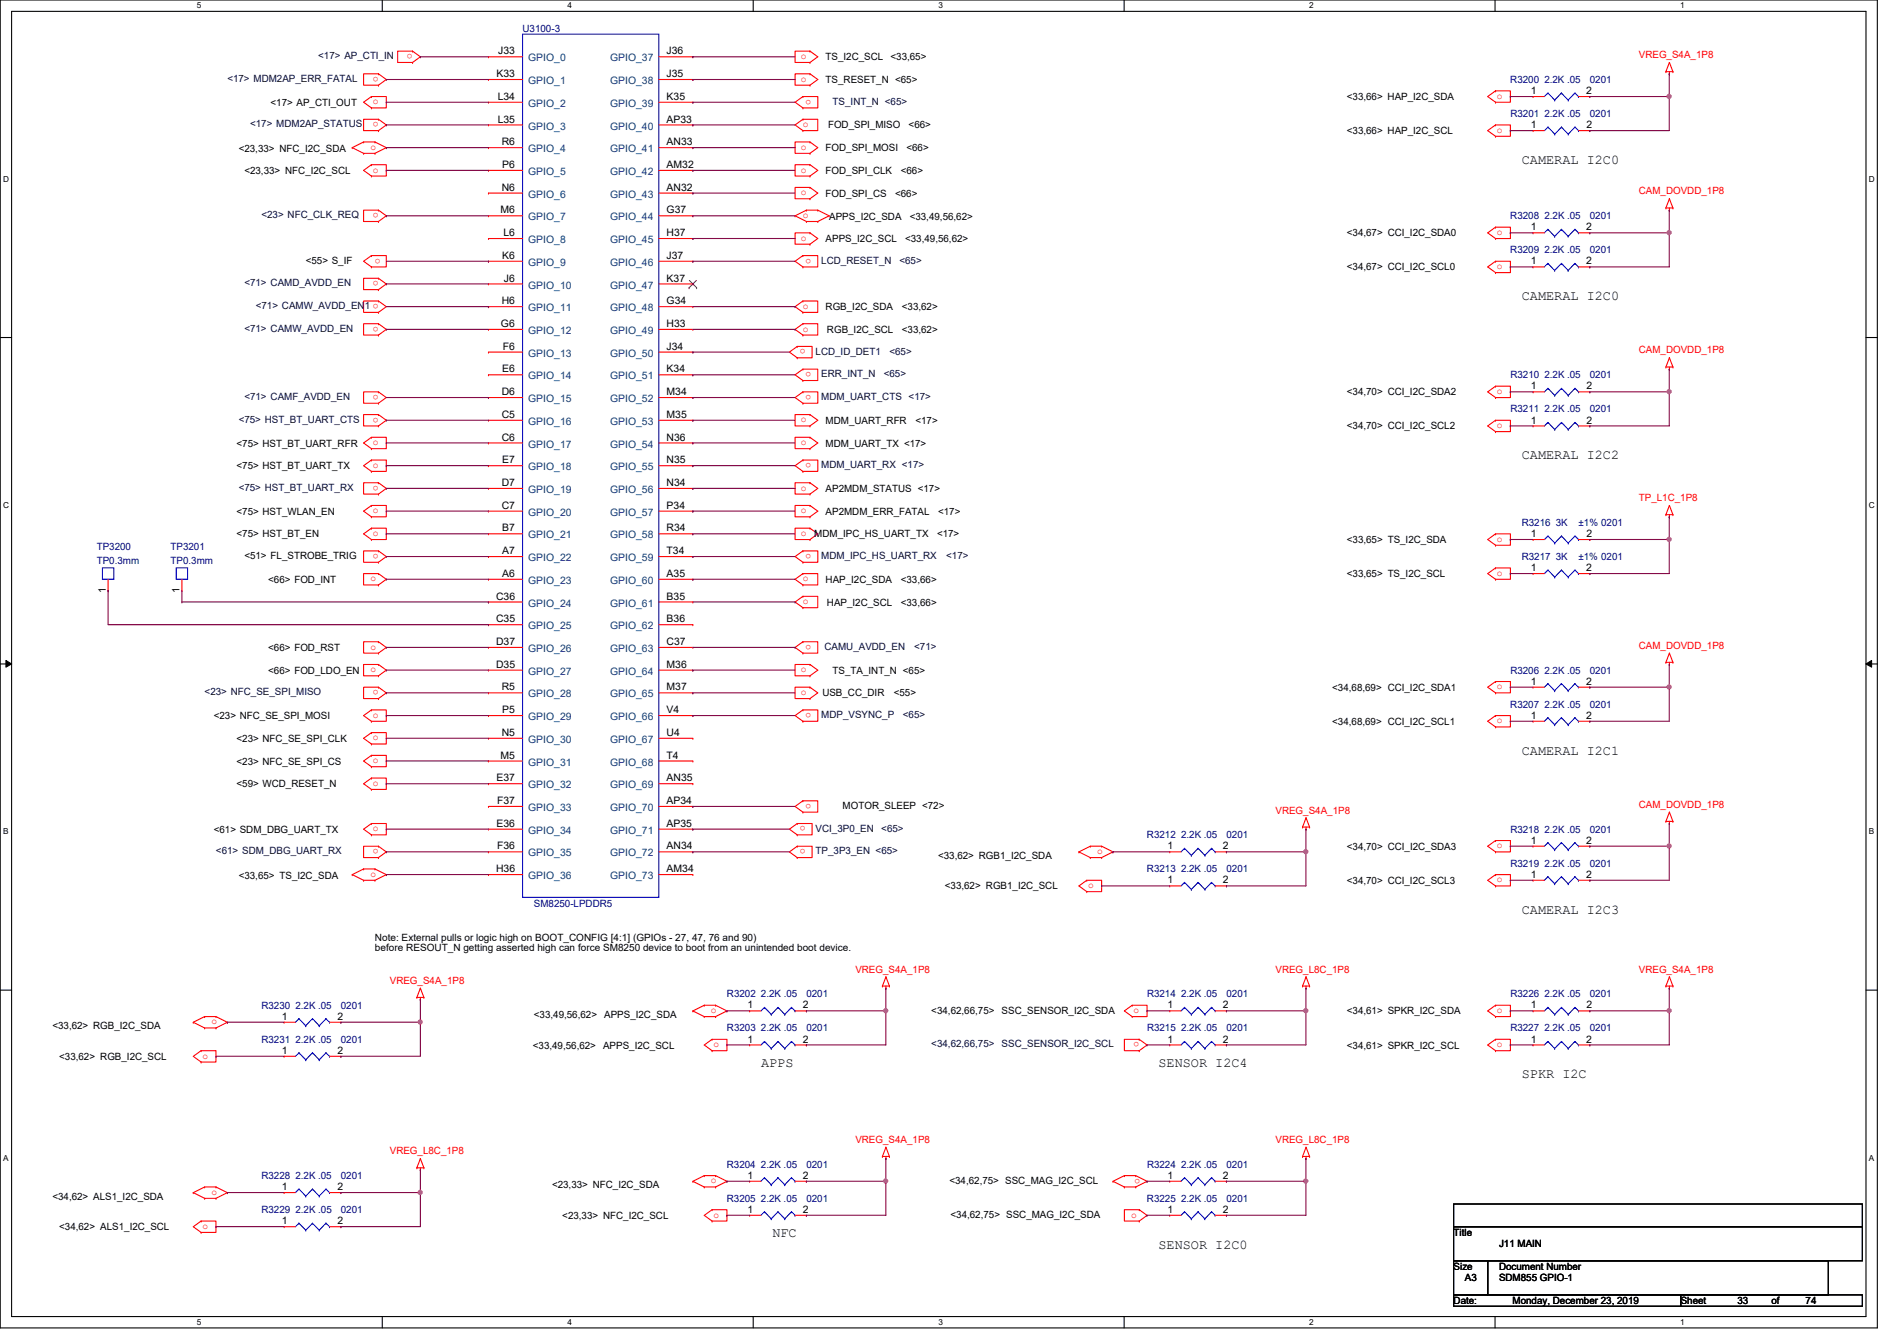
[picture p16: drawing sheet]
<svg xmlns="http://www.w3.org/2000/svg" width="297mm" height="210mm" viewBox="0 0 297 210" stroke-linecap="round" stroke-linejoin="round" font-family="sans-serif">
<defs><g id="words">
<g font-size="2.1">
<text x="238.3" y="25.7">CAMERAL I2C0</text>
<text x="238.3" y="47">CAMERAL I2C0</text>
<text x="238.3" y="71.9">CAMERAL I2C2</text>
<text x="238.3" y="118.1">CAMERAL I2C1</text>
<text x="238.3" y="143">CAMERAL I2C3</text>
<text x="119.2" y="167">APPS</text>
<text x="181.4" y="167">SENSOR I2C4</text>
<text x="238.3" y="168.8">SPKR I2C</text>
<text x="120.9" y="193.7">NFC</text>
<text x="181.4" y="195.5">SENSOR I2C0</text>
</g>
<g font-size="1.6" fill="#000080">
<text x="81.8" y="5">U3100-3</text>
<text x="236.5" y="13">R3200 2.2K .05</text>
<text x="248.9" y="13">0201</text>
<text x="236.5" y="18.3">R3201 2.2K .05</text>
<text x="248.9" y="18.3">0201</text>
<text x="236.5" y="34.3">R3208 2.2K .05</text>
<text x="248.9" y="34.3">0201</text>
<text x="236.5" y="39.7">R3209 2.2K .05</text>
<text x="248.9" y="39.7">0201</text>
<text x="236.5" y="59.2">R3210 2.2K .05</text>
<text x="248.9" y="59.2">0201</text>
<text x="236.5" y="64.6">R3211 2.2K .05</text>
<text x="248.9" y="64.6">0201</text>
<text x="238.3" y="82.3">R3216 3K</text>
<text x="247.2" y="82.3">±1% 0201</text>
<text x="15.2" y="86.1">TP3200</text>
<text x="15.2" y="88.2">TP0.3mm</text>
<text x="26.7" y="86.1">TP3201</text>
<text x="26.7" y="88.2">TP0.3mm</text>
<text x="238.3" y="87.7">R3217 3K</text>
<text x="247.2" y="87.7">±1% 0201</text>
<text x="236.5" y="105.4">R3206 2.2K .05</text>
<text x="248.9" y="105.4">0201</text>
<text x="236.5" y="110.8">R3207 2.2K .05</text>
<text x="248.9" y="110.8">0201</text>
<text x="179.6" y="131.2">R3212 2.2K .05</text>
<text x="192" y="131.2">0201</text>
<text x="236.5" y="130.3">R3218 2.2K .05</text>
<text x="248.9" y="130.3">0201</text>
<text x="179.6" y="136.6">R3213 2.2K .05</text>
<text x="192" y="136.6">0201</text>
<text x="236.5" y="135.7">R3219 2.2K .05</text>
<text x="248.9" y="135.7">0201</text>
<text x="83.6" y="141.9">SM8250-LPDDR5</text>
<text x="40.9" y="157.9">R3230 2.2K .05</text>
<text x="53.4" y="157.9">0201</text>
<text x="113.8" y="161.5">R3203 2.2K .05</text>
<text x="113.8" y="156.1">R3202 2.2K .05</text>
<text x="126.3" y="161.5">0201</text>
<text x="126.3" y="156.1">0201</text>
<text x="179.6" y="161.4">R3215 2.2K .05</text>
<text x="179.6" y="156.1">R3214 2.2K .05</text>
<text x="192" y="161.4">0201</text>
<text x="192" y="156.1">0201</text>
<text x="236.5" y="161.4">R3227 2.2K .05</text>
<text x="236.5" y="156.1">R3226 2.2K .05</text>
<text x="248.9" y="161.4">0201</text>
<text x="248.9" y="156.1">0201</text>
<text x="40.9" y="163.2">R3231 2.2K .05</text>
<text x="53.4" y="163.2">0201</text>
<text x="40.9" y="184.6">R3228 2.2K .05</text>
<text x="53.4" y="184.6">0201</text>
<text x="113.8" y="182.8">R3204 2.2K .05</text>
<text x="126.3" y="182.8">0201</text>
<text x="179.6" y="182.8">R3224 2.2K .05</text>
<text x="192" y="182.8">0201</text>
<text x="40.9" y="189.9">R3229 2.2K .05</text>
<text x="53.4" y="189.9">0201</text>
<text x="113.8" y="188.1">R3205 2.2K .05</text>
<text x="126.3" y="188.1">0201</text>
<text x="179.6" y="188.1">R3225 2.2K .05</text>
<text x="192" y="188.1">0201</text>
</g>
<g font-size="1.6" fill="#000040">
<text x="49.8" y="9.3">&lt;17&gt; AP_CTI_IN</text>
<text x="35.6" y="12.8">&lt;17&gt; MDM2AP_ERR_FATAL</text>
<text x="130.4" y="16.4">TS_INT_N &lt;65&gt;</text>
<text x="39.2" y="19.9">&lt;17&gt; MDM2AP_STATUS</text>
<text x="40.9" y="34.2">&lt;23&gt; NFC_CLK_REQ</text>
<text x="128.6" y="41.3">LCD_RESET_N</text>
<text x="140.8" y="41.3">&lt;65&gt;</text>
<text x="38.3" y="44.8">&lt;71&gt; CAMD_AVDD_EN</text>
<text x="38.3" y="51.9">&lt;71&gt; CAMW_AVDD_EN</text>
<text x="40" y="48.4">&lt;71&gt; CAMW_AVDD_EN1</text>
<text x="127.7" y="55.5">LCD_ID_DET1</text>
<text x="128.6" y="59.1">ERR_INT_N</text>
<text x="138.4" y="59.1">&lt;65&gt;</text>
<text x="139.3" y="55.5">&lt;65&gt;</text>
<text x="38.3" y="62.6">&lt;71&gt; CAMF_AVDD_EN</text>
<text x="128.6" y="62.6">MDM_UART_CTS &lt;17&gt;</text>
<text x="37.4" y="66.2">&lt;75&gt; HST_BT_UART_CTS</text>
<text x="37.4" y="76.8">&lt;75&gt; HST_BT_UART_RX</text>
<text x="128.6" y="73.3">MDM_UART_RX &lt;17&gt;</text>
<text x="128.6" y="87.5">MDM_IPC_HS_UART_RX</text>
<text x="148.2" y="87.5">&lt;17&gt;</text>
<text x="129.1" y="101.7">CAMU_AVDD_EN</text>
<text x="143.2" y="101.7">&lt;71&gt;</text>
<text x="32" y="108.8">&lt;23&gt; NFC_SE_SPI_MISO</text>
<text x="128.6" y="112.4">MDP_VSYNC_P</text>
<text x="141.4" y="112.4">&lt;65&gt;</text>
<text x="127.7" y="130.2">VCI_3P0_EN</text>
<text x="138" y="130.2">&lt;65&gt;</text>
<text x="33.8" y="133.7">&lt;61&gt; SDM_DBG_UART_RX</text>
<text x="127.7" y="133.7">TP_3P3_EN &lt;65&gt;</text>
<text x="145.8" y="164">&lt;34,62,66,75&gt;</text>
<text x="156.8" y="164">SSC_SENSOR_I2C_SCL</text>
</g>
<g font-size="1.6" fill="#f00">
<text x="64.6" y="8.5" transform="rotate(180 64.6 8.5)">o</text>
<text x="125.4" y="9.2">o</text>
<text x="256.6" y="9.1">VREG_S4A_1P8</text>
<text x="58.4" y="16.3">o</text>
<text x="59.3" y="12" transform="rotate(180 59.3 12)">o</text>
<text x="125.4" y="12.8">o</text>
<text x="127" y="15.6" transform="rotate(180 127 15.6)">o</text>
<text x="234.4" y="15.5">o</text>
<text x="58" y="23.5">o</text>
<text x="59.3" y="19.1" transform="rotate(180 59.3 19.1)">o</text>
<text x="125.4" y="23.5">o</text>
<text x="125.7" y="19.9">o</text>
<text x="234.4" y="20.8">o</text>
<text x="58.4" y="27">o</text>
<text x="125.4" y="27">o</text>
<text x="59.3" y="33.4" transform="rotate(180 59.3 33.4)">o</text>
<text x="125.4" y="30.6">o</text>
<text x="125.7" y="34.1">o</text>
<text x="256.6" y="30.4">CAM_DOVDD_1P8</text>
<text x="59.6" y="40.5" transform="rotate(180 59.6 40.5)">o</text>
<text x="125.4" y="37.7">o</text>
<text x="127" y="40.5" transform="rotate(180 127 40.5)">o</text>
<text x="234.4" y="36.8">o</text>
<text x="59.3" y="44" transform="rotate(180 59.3 44)">o</text>
<text x="59.3" y="47.6" transform="rotate(180 59.3 47.6)">o</text>
<text x="234.4" y="42.1">o</text>
<text x="59.3" y="51.1" transform="rotate(180 59.3 51.1)">o</text>
<text x="125.7" y="48.3">o</text>
<text x="125.7" y="51.9">o</text>
<text x="126.1" y="54.7" transform="rotate(180 126.1 54.7)">o</text>
<text x="127" y="58.2" transform="rotate(180 127 58.2)">o</text>
<text x="256.6" y="55.3">CAM_DOVDD_1P8</text>
<text x="59.3" y="61.8" transform="rotate(180 59.3 61.8)">o</text>
<text x="59.3" y="65.4" transform="rotate(180 59.3 65.4)">o</text>
<text x="127" y="61.8" transform="rotate(180 127 61.8)">o</text>
<text x="234.4" y="61.7">o</text>
<text x="58.4" y="69.7">o</text>
<text x="125.4" y="69.7">o</text>
<text x="125.4" y="66.1">o</text>
<text x="234.4" y="67">o</text>
<text x="58.4" y="73.2">o</text>
<text x="59.3" y="76" transform="rotate(180 59.3 76)">o</text>
<text x="125.4" y="76.8">o</text>
<text x="127" y="72.5" transform="rotate(180 127 72.5)">o</text>
<text x="58.4" y="80.3">o</text>
<text x="58.4" y="83.9">o</text>
<text x="125.4" y="80.3">o</text>
<text x="125.4" y="83.9">o</text>
<text x="256.6" y="78.4">TP_L1C_1P8</text>
<text x="59.3" y="86.7" transform="rotate(180 59.3 86.7)">o</text>
<text x="127" y="86.7" transform="rotate(180 127 86.7)">o</text>
<text x="234.4" y="84.8">o</text>
<text x="58" y="91">o</text>
<text x="125.7" y="91">o</text>
<text x="125.7" y="94.6">o</text>
<text x="234.4" y="90.1">o</text>
<text x="58" y="101.7">o</text>
<text x="127" y="100.9" transform="rotate(180 127 100.9)">o</text>
<text x="256.6" y="101.6">CAM_DOVDD_1P8</text>
<text x="58" y="105.2">o</text>
<text x="125.4" y="105.2">o</text>
<text x="234.4" y="107.9">o</text>
<text x="58.4" y="112.4">o</text>
<text x="59.3" y="108" transform="rotate(180 59.3 108)">o</text>
<text x="125.4" y="108.8">o</text>
<text x="127" y="111.6" transform="rotate(180 127 111.6)">o</text>
<text x="234.4" y="113.2">o</text>
<text x="58.4" y="115.9">o</text>
<text x="58.4" y="119.5">o</text>
<text x="58.4" y="123">o</text>
<text x="127" y="125.8" transform="rotate(180 127 125.8)">o</text>
<text x="58.4" y="130.1">o</text>
<text x="126.1" y="129.4" transform="rotate(180 126.1 129.4)">o</text>
<text x="199.7" y="127.3">VREG_S4A_1P8</text>
<text x="256.6" y="126.4">CAM_DOVDD_1P8</text>
<text x="58" y="137.2">o</text>
<text x="59.3" y="132.9" transform="rotate(180 59.3 132.9)">o</text>
<text x="126.1" y="132.9" transform="rotate(180 126.1 132.9)">o</text>
<text x="171.8" y="133.7">o</text>
<text x="234.4" y="132.8">o</text>
<text x="170.4" y="139">o</text>
<text x="234.4" y="138.1">o</text>
<text x="61" y="154">VREG_S4A_1P8</text>
<text x="133.9" y="152.2">VREG_S4A_1P8</text>
<text x="199.7" y="152.2">VREG_L8C_1P8</text>
<text x="256.6" y="152.2">VREG_S4A_1P8</text>
<text x="33.1" y="160.4">o</text>
<text x="111.3" y="158.6">o</text>
<text x="177.5" y="158.6">o</text>
<text x="234.4" y="158.6">o</text>
<text x="31.7" y="165.7">o</text>
<text x="111.7" y="163.9">o</text>
<text x="178.4" y="163.1" transform="rotate(180 178.4 163.1)">o</text>
<text x="234.4" y="163.9">o</text>
<text x="133.9" y="178.9">VREG_S4A_1P8</text>
<text x="199.7" y="178.9">VREG_L8C_1P8</text>
<text x="61" y="180.7">VREG_L8C_1P8</text>
<text x="111.3" y="185.2">o</text>
<text x="178.6" y="184.5" transform="rotate(180 178.6 184.5)">o</text>
<text x="33.1" y="187">o</text>
<text x="111.7" y="190.6">o</text>
<text x="177.1" y="190.6">o</text>
<text x="31.7" y="192.4">o</text>
</g>
<g font-size="1.6">
<text x="78" y="8.5">J33</text>
<text x="104.4" y="8.5">J36</text>
<text x="129.3" y="9.4">TS_I2C_SCL</text>
<text x="139.4" y="9.4">&lt;33,65&gt;</text>
<text x="42.4" y="16.6">&lt;17&gt; AP_CTI_OUT</text>
<text x="77.8" y="12.1">K33</text>
<text x="77.9" y="15.6">L34</text>
<text x="104.4" y="15.6">K35</text>
<text x="104.4" y="12.1">J35</text>
<text x="129.3" y="13">TS_RESET_N &lt;65&gt;</text>
<text x="210.9" y="15.7">&lt;33,66&gt; HAP_I2C_SDA</text>
<text x="239.7" y="14.7">1</text>
<text x="248.4" y="14.7">2</text>
<text x="37.4" y="23.8">&lt;23,33&gt; NFC_I2C_SDA</text>
<text x="77.9" y="19.2">L35</text>
<text x="78.6" y="22.7">R6</text>
<text x="104.4" y="19.2">AP33</text>
<text x="104.4" y="22.7">AN33</text>
<text x="129.3" y="23.7">FOD_SPI_MOSI</text>
<text x="129.7" y="20.1">FOD_SPI_MISO</text>
<text x="141.9" y="23.7">&lt;66&gt;</text>
<text x="142.3" y="20.1">&lt;66&gt;</text>
<text x="210.9" y="21">&lt;33,66&gt; HAP_I2C_SCL</text>
<text x="239.7" y="20.1">1</text>
<text x="248.4" y="20.1">2</text>
<text x="38.3" y="27.2">&lt;23,33&gt; NFC_I2C_SCL</text>
<text x="78.6" y="29.8">N6</text>
<text x="78.6" y="26.3">P6</text>
<text x="104.4" y="26.3">AM32</text>
<text x="104.4" y="29.8">AN32</text>
<text x="129.3" y="27.2">FOD_SPI_CLK</text>
<text x="141" y="27.2">&lt;66&gt;</text>
<text x="78.4" y="33.4">M6</text>
<text x="104.4" y="33.4">G37</text>
<text x="129.3" y="30.8">FOD_SPI_CS</text>
<text x="129.8" y="34.5">APPS_I2C_SDA</text>
<text x="140.2" y="30.8">&lt;66&gt;</text>
<text x="142.4" y="34.5">&lt;33,49,56,62&gt;</text>
<text x="47.9" y="41.3">&lt;55&gt; S_IF</text>
<text x="78.6" y="40.5">K6</text>
<text x="78.8" y="37">L6</text>
<text x="104.4" y="37">H37</text>
<text x="104.4" y="40.5">J37</text>
<text x="129.3" y="37.9">APPS_I2C_SCL</text>
<text x="141.7" y="37.9">&lt;33,49,56,62&gt;</text>
<text x="210.9" y="37">&lt;34,67&gt; CCI_I2C_SDA0</text>
<text x="239.7" y="36.1">1</text>
<text x="239.7" y="41.4">1</text>
<text x="248.4" y="36.1">2</text>
<text x="248.4" y="41.4">2</text>
<text x="78.6" y="47.6">H6</text>
<text x="78.9" y="44.1">J6</text>
<text x="104.4" y="44.1">K37</text>
<text x="104.4" y="47.6">G34</text>
<text x="210.9" y="42.3">&lt;34,67&gt; CCI_I2C_SCL0</text>
<text x="78.4" y="51.2">G6</text>
<text x="104.4" y="51.2">H33</text>
<text x="129.3" y="48.6">RGB_I2C_SDA</text>
<text x="129.5" y="52.1">RGB_I2C_SCL</text>
<text x="141.2" y="52.1">&lt;33,62&gt;</text>
<text x="141.2" y="48.6">&lt;33,62&gt;</text>
<text x="78.6" y="58.3">E6</text>
<text x="78.7" y="54.7">F6</text>
<text x="104.4" y="54.7">J34</text>
<text x="104.4" y="58.3">K34</text>
<text x="78.6" y="61.8">D6</text>
<text x="78.6" y="65.4">C5</text>
<text x="104.4" y="61.8">M34</text>
<text x="104.4" y="65.4">M35</text>
<text x="210.9" y="61.9">&lt;34,70&gt; CCI_I2C_SDA2</text>
<text x="239.7" y="61">1</text>
<text x="248.4" y="61">2</text>
<text x="37" y="69.9">&lt;75&gt; HST_BT_UART_RFR</text>
<text x="78.6" y="69">C6</text>
<text x="104.4" y="69">N36</text>
<text x="129.3" y="69.9">MDM_UART_TX &lt;17&gt;</text>
<text x="129.3" y="66.3">MDM_UART_RFR</text>
<text x="143.3" y="66.3">&lt;17&gt;</text>
<text x="210.9" y="67.2">&lt;34,70&gt; CCI_I2C_SCL2</text>
<text x="239.7" y="66.3">1</text>
<text x="248.4" y="66.3">2</text>
<text x="37" y="73.4">&lt;75&gt; HST_BT_UART_TX</text>
<text x="78.6" y="76.1">D7</text>
<text x="78.6" y="72.5">E7</text>
<text x="104.4" y="72.5">N35</text>
<text x="104.4" y="76.1">N34</text>
<text x="129.3" y="77">AP2MDM_STATUS &lt;17&gt;</text>
<text x="37" y="80.6">&lt;75&gt; HST_WLAN_EN</text>
<text x="78.6" y="79.6">C7</text>
<text x="78.6" y="83.2">B7</text>
<text x="104.4" y="79.6">P34</text>
<text x="104.4" y="83.2">R34</text>
<text x="129.3" y="80.6">AP2MDM_ERR_FATAL</text>
<text x="146.9" y="80.6">&lt;17&gt;</text>
<text x="37" y="84.1">&lt;75&gt; HST_BT_EN</text>
<text x="38.3" y="87.5">&lt;51&gt; FL_STROBE_TRIG</text>
<text x="78.6" y="86.7">A7</text>
<text x="104.4" y="86.7">T34</text>
<text x="127.5" y="84.1">MDM_IPC_HS_UART_TX</text>
<text x="146.7" y="84.1">&lt;17&gt;</text>
<text x="210.9" y="85">&lt;33,65&gt; TS_I2C_SDA</text>
<text x="239.7" y="89.4">1</text>
<text x="239.7" y="84.1">1</text>
<text x="248.4" y="89.4">2</text>
<text x="248.4" y="84.1">2</text>
<text x="16.5" y="92.8" transform="rotate(-90 16.5 92.8)">1</text>
<text x="28.1" y="92.8" transform="rotate(-90 28.1 92.8)">1</text>
<text x="42" y="91.2">&lt;66&gt; FOD_INT</text>
<text x="77.7" y="93.8">C36</text>
<text x="78.6" y="90.3">A6</text>
<text x="104.4" y="90.3">A35</text>
<text x="104.4" y="93.8">B35</text>
<text x="129.3" y="91.2">HAP_I2C_SDA</text>
<text x="129.5" y="94.8">HAP_I2C_SCL</text>
<text x="141" y="94.8">&lt;33,66&gt;</text>
<text x="141" y="91.2">&lt;33,66&gt;</text>
<text x="210.9" y="90.3">&lt;33,65&gt; TS_I2C_SCL</text>
<text x="42" y="101.9">&lt;66&gt; FOD_RST</text>
<text x="77.7" y="97.4">C35</text>
<text x="77.7" y="101">D37</text>
<text x="104.4" y="97.4">B36</text>
<text x="104.4" y="101">C37</text>
<text x="42" y="105.4">&lt;66&gt; FOD_LDO_EN</text>
<text x="77.7" y="104.5">D35</text>
<text x="104.4" y="104.5">M36</text>
<text x="130.4" y="105.4">TS_TA_INT_N &lt;65&gt;</text>
<text x="239.7" y="107.2">1</text>
<text x="248.4" y="107.2">2</text>
<text x="33.5" y="112.6">&lt;23&gt; NFC_SE_SPI_MOSI</text>
<text x="78.6" y="108.1">R5</text>
<text x="78.6" y="111.6">P5</text>
<text x="104.4" y="108.1">M37</text>
<text x="104.4" y="111.6">V4</text>
<text x="128.8" y="109">USB_CC_DIR</text>
<text x="139.9" y="109">&lt;55&gt;</text>
<text x="208.6" y="108.1">&lt;34,68,69&gt; CCI_I2C_SDA1</text>
<text x="208.6" y="113.4">&lt;34,68,69&gt; CCI_I2C_SCL1</text>
<text x="239.7" y="112.5">1</text>
<text x="248.4" y="112.5">2</text>
<text x="37" y="116.1">&lt;23&gt; NFC_SE_SPI_CLK</text>
<text x="37" y="119.7">&lt;23&gt; NFC_SE_SPI_CS</text>
<text x="78.4" y="118.7">M5</text>
<text x="78.6" y="115.2">N5</text>
<text x="104.4" y="118.7">T4</text>
<text x="104.4" y="115.2">U4</text>
<text x="37" y="123.2">&lt;59&gt; WCD_RESET_N</text>
<text x="77.8" y="122.3">E37</text>
<text x="77.8" y="125.8">F37</text>
<text x="104.4" y="122.3">AN35</text>
<text x="104.4" y="125.8">AP34</text>
<text x="33.5" y="130.3">&lt;61&gt; SDM_DBG_UART_TX</text>
<text x="77.8" y="129.4">E36</text>
<text x="104.4" y="129.4">AP35</text>
<text x="131.9" y="126.6">MOTOR_SLEEP &lt;72&gt;</text>
<text x="37.4" y="137.6">&lt;33,65&gt; TS_I2C_SDA</text>
<text x="77.7" y="136.5">H36</text>
<text x="77.8" y="133">F36</text>
<text x="104.4" y="133">AN34</text>
<text x="104.4" y="136.5">AM34</text>
<text x="146.9" y="134.4">&lt;33,62&gt; RGB1_I2C_SDA</text>
<text x="182.8" y="133">1</text>
<text x="191.5" y="133">2</text>
<text x="210.9" y="133">&lt;34,70&gt; CCI_I2C_SDA3</text>
<text x="239.7" y="132.1">1</text>
<text x="239.7" y="137.4">1</text>
<text x="248.4" y="132.1">2</text>
<text x="248.4" y="137.4">2</text>
<text x="147.9" y="139.2">&lt;33,62&gt; RGB1_I2C_SCL</text>
<text x="182.8" y="138.3">1</text>
<text x="191.5" y="138.3">2</text>
<text x="210.9" y="138.3">&lt;34,70&gt; CCI_I2C_SCL3</text>
<text x="58.7" y="147.2">Note: External pulls or logic high on BOOT_CONFIG [4:1] (GPIOs - 27, 47, 76 and 90)</text>
<text x="58.7" y="148.8">before RESOUT_N getting asserted high can force SM8250 device to boot from an unintended boot device.</text>
<text x="8.2" y="161.1">&lt;33,62&gt; RGB_I2C_SDA</text>
<text x="44.1" y="159.6">1</text>
<text x="52.8" y="159.6">2</text>
<text x="83.6" y="159.3">&lt;33,49,56,62&gt;</text>
<text x="94.6" y="159.3">APPS_I2C_SDA</text>
<text x="117" y="157.9">1</text>
<text x="125.7" y="157.9">2</text>
<text x="145.8" y="158.8">&lt;34,62,66,75&gt;</text>
<text x="156.8" y="158.8">SSC_SENSOR_I2C_SDA</text>
<text x="182.8" y="157.8">1</text>
<text x="191.5" y="157.8">2</text>
<text x="210.9" y="158.8">&lt;34,61&gt; SPKR_I2C_SDA</text>
<text x="239.7" y="157.9">1</text>
<text x="248.4" y="157.9">2</text>
<text x="9.3" y="165.9">&lt;33,62&gt; RGB_I2C_SCL</text>
<text x="44.1" y="165">1</text>
<text x="52.8" y="165">2</text>
<text x="83.4" y="164.1">&lt;33,49,56,62&gt;</text>
<text x="94.4" y="164.1">APPS_I2C_SCL</text>
<text x="117" y="163.2">1</text>
<text x="125.7" y="163.2">2</text>
<text x="182.8" y="163.2">1</text>
<text x="191.5" y="163.2">2</text>
<text x="210.9" y="164.1">&lt;34,61&gt; SPKR_I2C_SCL</text>
<text x="239.7" y="163.2">1</text>
<text x="248.4" y="163.2">2</text>
<text x="117" y="184.5">1</text>
<text x="125.7" y="184.5">2</text>
<text x="148.7" y="185.3">&lt;34,62,75&gt; SSC_MAG_I2C_SCL</text>
<text x="182.8" y="184.5">1</text>
<text x="191.5" y="184.5">2</text>
<text x="8.2" y="187.8">&lt;34,62&gt; ALS1_I2C_SDA</text>
<text x="44.1" y="186.3">1</text>
<text x="44.1" y="191.6">1</text>
<text x="52.8" y="186.3">2</text>
<text x="52.8" y="191.6">2</text>
<text x="86.4" y="186">&lt;23,33&gt; NFC_I2C_SDA</text>
<text x="88" y="190.8">&lt;23,33&gt; NFC_I2C_SCL</text>
<text x="117" y="189.8">1</text>
<text x="125.7" y="189.8">2</text>
<text x="148.8" y="190.6">&lt;34,62,75&gt; SSC_MAG_I2C_SDA</text>
<text x="182.8" y="189.8">1</text>
<text x="191.5" y="189.8">2</text>
<text x="9.3" y="192.6">&lt;34,62&gt; ALS1_I2C_SCL</text>
<text x="227.6" y="193.5">Title</text>
<text x="234.7" y="195.2">J11 MAIN</text>
<text x="227.6" y="198.8">Size</text>
<text x="229.4" y="200.6">A3</text>
<text x="234.7" y="198.8">Document Number</text>
<text x="234.7" y="200.6">SDM855 GPIO-1</text>
<text x="227.6" y="204.1">Date:</text>
<text x="236.8" y="204.1">Monday, December 23, 2019</text>
<text x="263.2" y="204.1">Sheet</text>
<text x="272.1" y="204.1">33</text>
<text x="277.4" y="204.1">of</text>
<text x="282.7" y="204.1">74</text>
</g>
<g font-size="1.6" fill="#004080">
<text x="82.7" y="9.6">GPIO_0</text>
<text x="95.5" y="9.6">GPIO_37</text>
<text x="82.7" y="13.2">GPIO_1</text>
<text x="82.7" y="16.7">GPIO_2</text>
<text x="95.5" y="16.7">GPIO_39</text>
<text x="95.5" y="13.2">GPIO_38</text>
<text x="82.7" y="20.3">GPIO_3</text>
<text x="82.7" y="23.8">GPIO_4</text>
<text x="95.5" y="20.3">GPIO_40</text>
<text x="95.5" y="23.8">GPIO_41</text>
<text x="82.7" y="27.4">GPIO_5</text>
<text x="95.5" y="27.4">GPIO_42</text>
<text x="82.7" y="30.9">GPIO_6</text>
<text x="82.7" y="34.5">GPIO_7</text>
<text x="95.5" y="30.9">GPIO_43</text>
<text x="95.5" y="34.5">GPIO_44</text>
<text x="82.7" y="38.1">GPIO_8</text>
<text x="82.7" y="41.6">GPIO_9</text>
<text x="95.5" y="38.1">GPIO_45</text>
<text x="95.5" y="41.6">GPIO_46</text>
<text x="82.7" y="45.2">GPIO_10</text>
<text x="95.5" y="45.2">GPIO_47</text>
<text x="82.7" y="48.7">GPIO_11</text>
<text x="82.7" y="52.3">GPIO_12</text>
<text x="95.5" y="48.7">GPIO_48</text>
<text x="95.5" y="52.3">GPIO_49</text>
<text x="82.7" y="55.8">GPIO_13</text>
<text x="82.7" y="59.4">GPIO_14</text>
<text x="95.5" y="55.8">GPIO_50</text>
<text x="95.5" y="59.4">GPIO_51</text>
<text x="82.7" y="62.9">GPIO_15</text>
<text x="95.5" y="62.9">GPIO_52</text>
<text x="82.7" y="66.5">GPIO_16</text>
<text x="82.7" y="70.1">GPIO_17</text>
<text x="95.5" y="66.5">GPIO_53</text>
<text x="95.5" y="70.1">GPIO_54</text>
<text x="82.7" y="73.6">GPIO_18</text>
<text x="82.7" y="77.2">GPIO_19</text>
<text x="95.5" y="73.6">GPIO_55</text>
<text x="95.5" y="77.2">GPIO_56</text>
<text x="82.7" y="80.7">GPIO_20</text>
<text x="95.5" y="80.7">GPIO_57</text>
<text x="82.7" y="84.3">GPIO_21</text>
<text x="82.7" y="87.8">GPIO_22</text>
<text x="95.5" y="84.3">GPIO_58</text>
<text x="95.5" y="87.8">GPIO_59</text>
<text x="82.7" y="91.4">GPIO_23</text>
<text x="82.7" y="94.9">GPIO_24</text>
<text x="95.5" y="91.4">GPIO_60</text>
<text x="95.5" y="94.9">GPIO_61</text>
<text x="82.7" y="98.5">GPIO_25</text>
<text x="95.5" y="98.5">GPIO_62</text>
<text x="82.7" y="102.1">GPIO_26</text>
<text x="82.7" y="105.6">GPIO_27</text>
<text x="95.5" y="102.1">GPIO_63</text>
<text x="95.5" y="105.6">GPIO_64</text>
<text x="82.7" y="109.2">GPIO_28</text>
<text x="82.7" y="112.7">GPIO_29</text>
<text x="95.5" y="109.2">GPIO_65</text>
<text x="95.5" y="112.7">GPIO_66</text>
<text x="82.7" y="116.3">GPIO_30</text>
<text x="82.7" y="119.8">GPIO_31</text>
<text x="95.5" y="119.8">GPIO_68</text>
<text x="95.5" y="116.3">GPIO_67</text>
<text x="82.7" y="123.4">GPIO_32</text>
<text x="95.5" y="123.4">GPIO_69</text>
<text x="82.7" y="126.9">GPIO_33</text>
<text x="82.7" y="130.5">GPIO_34</text>
<text x="95.5" y="126.9">GPIO_70</text>
<text x="95.5" y="130.5">GPIO_71</text>
<text x="82.7" y="134.1">GPIO_35</text>
<text x="82.7" y="137.6">GPIO_36</text>
<text x="95.5" y="134.1">GPIO_72</text>
<text x="95.5" y="137.6">GPIO_73</text>
</g>
<g font-size="1.3">
<text x="30.8" y="1.3">5</text>
<text x="88.9" y="1.3">4</text>
<text x="146.9" y="1.3">3</text>
<text x="205" y="1.3">2</text>
<text x="263.1" y="1.3">1</text>
<text x=".5" y="28.4">D</text>
<text x="292.6" y="28.4">D</text>
<text x=".5" y="79.5">C</text>
<text x="292.6" y="79.5">C</text>
<text x=".5" y="130.6">B</text>
<text x="292.6" y="130.6">B</text>
<text x=".5" y="181.7">A</text>
<text x="292.6" y="181.7">A</text>
<text x="30.8" y="207.4">5</text>
<text x="88.9" y="207.4">4</text>
<text x="146.9" y="207.4">3</text>
<text x="205" y="207.4">2</text>
<text x="263.1" y="207.4">1</text>
</g>
</g></defs>
<path d="M0 0h294v207.9h-294zM1.8 1.8h290.4v204.3h-290.4z" fill="none" stroke="#000" stroke-width=".17"/>
<g fill="#fff">
<path d="M30.8 .2h.7v1.4h-.7z"/>
<path d="M30.8 206.2h.7v1.4h-.7z"/>
</g>
<path d="M59.9 0v1.8M59.9 206.1v1.8" fill="none" stroke="#000" stroke-width=".17"/>
<g fill="#fff">
<path d="M88.9 .2h.6v1.4h-.6z"/>
<path d="M88.9 206.2h.6v1.4h-.6z"/>
</g>
<path d="M117.9 0v1.8M117.9 206.1v1.8" fill="none" stroke="#000" stroke-width=".17"/>
<g fill="#fff">
<path d="M146.9 .2h.7v1.4h-.7z"/>
<path d="M146.9 206.2h.7v1.4h-.7z"/>
</g>
<path d="M176 0v1.8M176 206.1v1.8" fill="none" stroke="#000" stroke-width=".17"/>
<g fill="#fff">
<path d="M205 .2h.7v1.4h-.7z"/>
<path d="M205 206.2h.7v1.4h-.7z"/>
</g>
<path d="M234.1 0v1.8M234.1 206.1v1.8" fill="none" stroke="#000" stroke-width=".17"/>
<g fill="#fff">
<path d="M263.1 .2h.7v1.4h-.7z"/>
<path d="M263.1 206.2h.7v1.4h-.7z"/>
<path d="M.5 27.3h.9v1.4h-.9z"/>
<path d="M292.6 27.3h.9v1.4h-.9z"/>
<path d="M.5 78.4h.9v1.4h-.9z"/>
<path d="M292.6 78.4h.9v1.4h-.9z"/>
</g>
<path d="M0 52.8h1.8M292.2 52.8h1.8" fill="none" stroke="#000" stroke-width=".17"/>
<g fill="#fff">
<path d="M.5 129.5h.8v1.4h-.8z"/>
<path d="M292.6 129.5h.8v1.4h-.8z"/>
</g>
<path d="M0 103.9h1.8M292.2 103.9h1.8" fill="none" stroke="#000" stroke-width=".17"/>
<path d="M.9 103.4l.9 .5-.9 .5zM292.2 103.9l.9-.5v1z" fill="#000"/>
<path d="M.9 103.4l.9 .5-.9 .5zM292.2 103.9l.9-.5v1z" fill="none" stroke="#000" stroke-width=".16"/>
<g fill="#fff">
<path d="M.5 180.5h.8v1.4h-.8z"/>
<path d="M292.6 180.5h.8v1.4h-.8z"/>
</g>
<path d="M0 155h1.8M292.2 155h1.8M227.6 188.5h64v3.5h-64zM227.6 192h64v5.3h-64zM227.6 197.3h5.3v5.4h-5.3zM232.9 197.3h53.4v5.4h-53.4zM227.6 202.7h35.6v1.8h-35.6zM263.2 202.7h28.4v1.8h-28.4z" fill="none" stroke="#000" stroke-width=".17"/>
<g fill="none" stroke="#f00" stroke-width=".17">
<path d="M58.2 15.1h.1M58.2 16.9h.1M58.2 15.1h2.3v1.8h-2.3M58.2 15.1l-1.3 .9 1.3 .9M59.3 18.7h.1M59.3 18.7h-2.4v1.7h2.4M59.3 18.7l1.2 .9-1.2 .8M59.3 13.3h.1M59.3 11.6h.1M59.3 11.6h-2.4v1.7h2.4M59.3 11.6l1.2 .8-1.2 .9M64.6 9.8h.1"/>
<path d="M64.6 8h.1M64.6 8h-2.3v1.8h2.3M64.6 8l1.2 .9-1.2 .9M76.5 8.9h.1M76.5 12.4h.1M76.5 16h.1M76.5 19.6h.1M76.5 8.9h5.3M76.5 12.4h5.3M76.5 16h5.3M76.5 19.6h5.3M103.2 8.9h5.3"/>
<path d="M103.2 12.4h5.3M103.2 16h5.3M103.2 19.6h5.3M108.5 8.9h.1M108.5 12.4h.1M108.5 16h.1M108.5 19.6h.1M125.7 18.7h.1M125.7 18.7h2.4v1.7h-2.4M125.7 18.7l-1.2 .9 1.2 .8M125.7 16.9h.1M125.7 15.1h.1"/>
<path d="M125.7 15.1h2.4v1.8h-2.4M125.7 15.1l-1.2 .9 1.2 .9M126.8 8h.1M126.8 9.8h.1M126.8 8h-2.3v1.8h2.3M126.8 11.6h.1M126.8 13.3h.1M126.8 11.6h-2.3v1.7h2.3M126.8 8l1.3 .9-1.3 .9M126.8 11.6l1.3 .8-1.3 .9M234.2 14.2h.1M234.2 16h.1"/>
<path d="M234.2 14.2h2.3v1.8h-2.3M234.2 19.6h.1M234.2 19.6h2.3v1.7h-2.3M234.2 14.2l-1.3 .9 1.3 .9M234.2 19.6l-1.3 .8 1.3 .9M240 15.1h.1M240 15.1h1.8M247.2 15.1h1.7M248.9 15.1h.1M260.9 11.2h.1M260.9 11.2h1.1M261.4 11.6h.1"/>
<path d="M261.4 9.8h.1M261.4 11.2v.4M261.4 9.8l.6 1.4M261.4 9.8l-.5 1.4M262 11.2h.1M55.2 23.1h.1M55.2 23.1l1.7 .9M56.9 22.2h.1M56.9 24h.1M56.9 22.2h1.8M56.9 22.2l-1.7 .9M56.9 24h1.8"/>
<path d="M58.2 25.8h.1M58.2 27.6h.1M58.2 25.8h2.3v1.8h-2.3M58.2 25.8l-1.3 .9 1.3 .9M58.7 22.2h.1M58.7 24h.1M58.7 22.2l1.8 .9M59.3 20.4h.1M59.3 34.7h.1M59.3 32.9h.1M59.3 32.9h-2.4v1.8h2.4M59.3 32.9l1.2 .9-1.2 .9"/>
<path d="M60.5 23.1h.1M60.5 23.1l-1.8 .9M76.5 23.1h.1M76.5 26.7h.1M76.5 30.2h.1M76.5 33.8h.1M76.5 37.3h.1M76.5 23.1h5.3M76.5 26.7h5.3M76.5 30.2h5.3M76.5 33.8h5.3M76.5 37.3h5.3"/>
<path d="M103.2 23.1h5.3M103.2 26.7h5.3M103.2 30.2h5.3M103.2 33.8h5.3M103.2 37.3h5.3M108.5 23.1h.1M108.5 26.7h.1M108.5 30.2h.1M108.5 33.8h.1M108.5 37.3h.1M124.5 33.8h.1M124.5 33.8l1.8 .9"/>
<path d="M125.7 20.4h.1M126.3 32.9h.1M126.3 34.7h.1M126.3 32.9l-1.8 .9M126.3 32.9h1.8M126.3 34.7h1.8M126.8 22.2h.1M126.8 24h.1M126.8 22.2h-2.3v1.8h2.3M126.8 25.8h.1M126.8 27.6h.1M126.8 25.8h-2.3v1.8h2.3"/>
<path d="M126.8 29.3h.1M126.8 31.1h.1M126.8 29.3h-2.3v1.8h2.3M126.8 36.4h.1M126.8 38.2h.1M126.8 36.4h-2.3v1.8h2.3M126.8 22.2l1.3 .9-1.3 .9M126.8 25.8l1.3 .9-1.3 .9M126.8 29.3l1.3 .9-1.3 .9M126.8 36.4l1.3 .9-1.3 .9M128.1 32.9h.1M128.1 34.7h.1"/>
<path d="M128.1 32.9l1.7 .9M129.8 33.8h.1M129.8 33.8l-1.7 .9M234.2 21.3h.1M234.2 35.6h.1M234.2 37.3h.1M234.2 35.6h2.3v1.7h-2.3M234.2 35.6l-1.3 .8 1.3 .9M240 36.4h.1M240 36.4h1.8M240.1 20.4h.1M240.1 20.4h1.7"/>
<path d="M247.2 36.4h1.7M247.2 20.4h1.7M248.9 36.4h.1M248.9 20.4h.1M260.9 32.6h.1M260.9 32.6h1.1M261.4 32.9h.1M261.4 31.1h.1M261.4 32.6v.3M261.4 31.1l.6 1.5M261.4 31.1l-.5 1.5M262 32.6h.1"/>
<path d="M58.2 41.8h.1M58.2 40h.1M58.2 40h2.3v1.8h-2.3M58.2 40l-1.3 .9 1.3 .9M59.3 45.3h.1M59.3 43.6h.1M59.3 43.6h-2.4v1.7h2.4M59.3 48.9h.1M59.3 47.1h.1M59.3 47.1h-2.4v1.8h2.4M59.3 52.4h.1M59.3 50.7h.1"/>
<path d="M59.3 50.7h-2.4v1.7h2.4M59.3 43.6l1.2 .8-1.2 .9M59.3 47.1l1.2 .9-1.2 .9M59.3 50.7l1.2 .9-1.2 .8M76.5 44.4h.1M76.5 48h.1M76.5 51.6h.1M76.5 55.1h.1M76.5 58.7h.1M76.5 44.4h5.3M76.5 48h5.3M76.5 51.6h5.3"/>
<path d="M76.5 55.1h5.3M76.5 58.7h5.3M76.5 40.9h.1M76.5 40.9h5.3M103.2 40.9h5.3M103.2 44.4h5.3M103.2 48h5.3M103.2 51.6h5.3M103.2 55.1h5.3M103.2 58.7h5.3M108.5 40.9h.1M108.5 44.4h.1"/>
<path d="M108.5 48h.1M108.5 51.6h.1M108.5 55.1h.1M108.5 58.7h.1M124.8 56h.1M124.8 54.2h.1M124.8 54.2h2.4v1.8h-2.4M124.8 54.2l-1.2 .9 1.2 .9M125.7 50.7h.1M125.7 52.4h.1M125.7 50.7h2.3v1.7h-2.3M125.7 41.8h.1"/>
<path d="M125.7 40h.1M125.7 40h2.3v1.8h-2.3M125.7 40l-1.2 .9 1.2 .9M125.7 50.7l-1.2 .9 1.2 .8M125.7 59.6h.1M125.7 57.8h.1M125.7 57.8h2.4v1.8h-2.4M125.7 47.1h.1M125.7 48.9h.1M125.7 47.1h2.4v1.8h-2.4M125.7 57.8l-1.2 .9 1.2 .9M125.7 47.1l-1.2 .9 1.2 .9"/>
<path d="M234.2 40.9h.1M234.2 42.7h.1M234.2 40.9h2.3v1.8h-2.3M234.2 40.9l-1.3 .9 1.3 .9M240 41.8h.1M240 41.8h1.8M247.2 41.8h1.7M248.9 41.8h.1M260.9 57.4h.1M260.9 57.4h1.1M261.4 57.8h.1M261.4 56h.1"/>
<path d="M261.4 57.4v.4M261.4 56l.6 1.4M261.4 56l-.5 1.4M262 57.4h.1M58.2 68.5h.1M58.2 70.2h.1M58.2 68.5h2.3v1.7h-2.3M58.2 72h.1M58.2 73.8h.1M58.2 72h2.3v1.8h-2.3M58.2 79.1h.1M58.2 79.1h2.3v1.8h-2.3"/>
<path d="M58.2 68.5l-1.3 .8 1.3 .9M58.2 72l-1.3 .9 1.3 .9M58.2 79.1l-1.3 .9 1.3 .9M59.3 63.1h.1M59.3 61.3h.1M59.3 61.3h-2.4v1.8h2.4M59.3 61.3l1.2 .9-1.2 .9M59.3 66.7h.1M59.3 64.9h.1M59.3 64.9h-2.4v1.8h2.4M59.3 77.3h.1M59.3 75.6h.1"/>
<path d="M59.3 75.6h-2.4v1.7h2.4M59.3 64.9l1.2 .9-1.2 .9M59.3 75.6l1.2 .9-1.2 .8M76.5 62.2h.1M76.5 65.8h.1M76.5 69.3h.1M76.5 72.9h.1M76.5 76.4h.1M76.5 62.2h5.3M76.5 65.8h5.3M76.5 69.3h5.3M76.5 72.9h5.3"/>
<path d="M76.5 76.4h5.3M103.2 62.2h5.3M103.2 65.8h5.3M103.2 69.3h5.3M103.2 72.9h5.3M103.2 76.4h5.3M108.5 62.2h.1M108.5 65.8h.1M108.5 69.3h.1M108.5 72.9h.1M108.5 76.4h.1M125.7 63.1h.1"/>
<path d="M125.7 61.3h.1M125.7 61.3h2.4v1.8h-2.4M125.7 73.8h.1M125.7 72h.1M125.7 72h2.4v1.8h-2.4M125.7 61.3l-1.2 .9 1.2 .9M125.7 72l-1.2 .9 1.2 .9M126.8 64.9h.1M126.8 66.7h.1M126.8 64.9h-2.3v1.8h2.3M126.8 68.5h.1M126.8 70.2h.1"/>
<path d="M126.8 68.5h-2.3v1.7h2.3M126.8 75.6h.1M126.8 77.3h.1M126.8 75.6h-2.3v1.7h2.3M126.8 79.1h.1M126.8 79.1h-2.3v1.8h2.3M126.8 64.9l1.3 .9-1.3 .9M126.8 68.5l1.3 .8-1.3 .9M126.8 75.6l1.3 .9-1.3 .8M126.8 79.1l1.3 .9-1.3 .9M234.2 65.8h.1M234.2 67.6h.1"/>
<path d="M234.2 65.8h2.3v1.8h-2.3M234.2 65.8l-1.3 .9 1.3 .9M234.2 60.5h.1M234.2 62.2h.1M234.2 60.5h2.3v1.7h-2.3M234.2 60.5l-1.2 .8 1.2 .9M240.1 66.7h.1M240.1 66.7h1.7M240.1 61.3h.1M240.1 61.3h1.7M247.2 66.7h1.7M247.2 61.3h1.7"/>
<path d="M248.9 66.7h.1M248.9 61.3h.1M261.4 79.1h.1M261.4 79.1l.6 1.5M261.4 79.1l-.5 1.5M16.9 92.4h.1M16.9 90.7v1.7M28.5 92.4h.1M28.5 90.7v1.7M58.2 80.9h.1M58.2 82.7h.1M58.2 84.5h.1"/>
<path d="M58.2 82.7h2.3v1.8h-2.3M58.2 82.7l-1.3 .9 1.3 .9M59.3 89.8h.1M59.3 91.6h.1M59.3 89.8h-2.4v1.8h2.4M59.3 89.8l1.2 .9-1.2 .9M59.3 88h.1M59.3 86.2h.1M59.3 86.2h-2.4v1.8h2.4M59.3 86.2l1.2 .9-1.2 .9M76.5 80h.1M76.5 83.6h.1"/>
<path d="M76.5 87.1h.1M76.5 90.7h.1M76.5 94.2h.1M76.5 97.8h.1M76.5 80h5.3M76.5 83.6h5.3M76.5 87.1h5.3M76.5 90.7h5.3M76.5 94.2h5.3M76.5 97.8h5.3M103.2 90.7h5.3M103.2 94.2h5.3"/>
<path d="M103.2 97.8h5.3M103.2 80h5.3M103.2 83.6h5.3M103.2 87.1h5.3M108.5 90.7h.1M108.5 94.2h.1M108.5 97.8h.1M108.5 80h.1M108.5 83.6h.1M108.5 87.1h.1M125.7 93.3h.1M125.7 95.1h.1"/>
<path d="M125.7 93.3h2.4v1.8h-2.4M125.7 89.8h.1M125.7 91.6h.1M125.7 89.8h2.4v1.8h-2.4M125.7 93.3l-1.2 .9 1.2 .9M125.7 89.8l-1.2 .9 1.2 .9M125.7 88h.1M125.7 86.2h.1M125.7 86.2h2.4v1.8h-2.4M125.7 86.2l-1.2 .9 1.2 .9M126.8 80.9h.1M126.8 82.7h.1"/>
<path d="M126.8 84.5h.1M126.8 82.7h-2.3v1.8h2.3M126.8 82.7l1.3 .9-1.3 .9M234.2 83.6h.1M234.2 85.3h.1M234.2 83.6h2.3v1.7h-2.3M234.2 88.9h.1M234.2 90.7h.1M234.2 88.9h2.3v1.8h-2.3M234.2 83.6l-1.2 .9 1.2 .8M234.2 88.9l-1.2 .9 1.2 .9M240.1 89.8h.1"/>
<path d="M240.1 89.8h1.7M240.1 84.5h.1M240.1 84.5h1.7M247.2 89.8h1.7M247.2 84.5h1.7M248.9 89.8h.1M248.9 84.5h.1M260.9 80.6h.1M260.9 80.6h1.1M261.4 80.9h.1M261.4 80.6v.3M262 80.6h.1"/>
<path d="M58.2 111.1h.1M58.2 112.9h.1M58.2 111.1h2.3v1.8h-2.3M58.2 114.7h.1M58.2 116.5h.1M58.2 114.7h2.3v1.8h-2.3M58.2 118.2h.1M58.2 118.2h2.3v1.8h-2.3M58.2 111.1l-1.3 .9 1.3 .9M58.2 114.7l-1.3 .9 1.3 .9M58.2 118.2l-1.3 .9 1.3 .9M59.3 100.5h.1"/>
<path d="M59.3 102.2h.1M59.3 100.5h-2.4v1.7h2.4M59.3 104h.1M59.3 105.8h.1M59.3 104h-2.4v1.8h2.4M59.3 104l1.2 .9-1.2 .9M59.3 100.5l1.2 .8-1.2 .9M59.3 109.3h.1M59.3 107.6h.1M59.3 107.6h-2.4v1.7h2.4M59.3 107.6l1.2 .9-1.2 .8M76.5 101.3h.1"/>
<path d="M76.5 104.9h.1M76.5 108.5h.1M76.5 112h.1M76.5 115.6h.1M76.5 119.1h.1M76.5 101.3h5.3M76.5 104.9h5.3M76.5 108.5h5.3M76.5 112h5.3M76.5 115.6h5.3M76.5 119.1h5.3M103.2 101.3h5.3"/>
<path d="M103.2 104.9h5.3M103.2 108.4h5.3M103.2 112h5.3M103.2 115.6h5.3M103.2 119.1h5.3M108.5 101.3h.1M108.5 104.9h.1M108.5 108.4h.1M108.5 112h.1M108.5 115.6h.1M108.5 119.1h.1M125.7 102.2h.1"/>
<path d="M125.7 100.5h.1M125.7 100.5h2.3v1.7h-2.3M125.7 100.5l-1.2 .8 1.2 .9M125.7 112.9h.1M125.7 111.1h.1M125.7 111.1h2.4v1.8h-2.4M125.7 111.1l-1.2 .9 1.2 .9M126.8 107.6h.1M126.8 109.3h.1M126.8 107.6h-2.3v1.7h2.3M126.8 104h.1M126.8 105.8h.1"/>
<path d="M126.8 104h-2.3v1.8h2.3M126.8 107.6l1.3 .9-1.3 .8M126.8 104l1.3 .9-1.3 .9M234.2 106.7h.1M234.2 108.5h.1M234.2 106.7h2.3v1.8h-2.3M234.2 112h.1M234.2 113.8h.1M234.2 112h2.3v1.8h-2.3M234.2 106.7l-1.3 .9 1.3 .9M234.2 112l-1.3 .9 1.3 .9M240 107.6h.1"/>
<path d="M240 112.9h.1M240 107.6h1.8M240 112.9h1.8M247.2 107.6h1.7M247.2 112.9h1.7M248.9 107.6h.1M248.9 112.9h.1M260.9 103.7h.1M260.9 103.7h1.1M261.4 104h.1M261.4 102.2h.1M261.4 103.7v.3"/>
<path d="M261.4 102.2l.6 1.5M261.4 102.2l-.5 1.5M262 103.7h.1M55.2 136.9h.1M55.2 136.9l1.7 .9M56.9 136h.1M56.9 137.8h.1M56.9 136h1.8M56.9 136l-1.7 .9M56.9 137.8h1.8M58.2 120h.1M58.2 121.8h.1"/>
<path d="M58.2 123.6h.1M58.2 121.8h2.3v1.8h-2.3M58.2 128.9h.1M58.2 130.7h.1M58.2 128.9h2.3v1.8h-2.3M58.2 121.8l-1.3 .9 1.3 .9M58.2 128.9l-1.3 .9 1.3 .9M58.7 136h.1M58.7 137.8h.1M58.7 136l1.8 .9M59.3 134.2h.1M59.3 132.5h.1"/>
<path d="M59.3 132.5h-2.4v1.7h2.4M59.3 132.5l1.2 .8-1.2 .9M60.5 136.9h.1M60.5 136.9l-1.8 .9M76.5 133.3h.1M76.5 136.9h.1M76.5 133.3h5.3M76.5 136.9h5.3M76.5 122.7h.1M76.5 126.2h.1M76.5 129.8h.1M76.5 122.7h5.3"/>
<path d="M76.5 126.2h5.3M76.5 129.8h5.3M103.2 122.7h5.3M103.2 126.2h5.3M103.2 129.8h5.3M103.2 133.3h5.3M103.2 136.9h5.3M108.5 122.7h.1M108.5 126.2h.1M108.5 129.8h.1M108.5 133.3h.1M108.5 136.9h.1"/>
<path d="M124.8 130.7h.1M124.8 128.9h.1M124.8 128.9h2.4v1.8h-2.4M124.8 134.2h.1M124.8 132.5h.1M124.8 132.5h2.4v1.7h-2.4M124.8 128.9l-1.2 .9 1.2 .9M124.8 132.5l-1.2 .8 1.2 .9M125.7 127.1h.1M125.7 125.3h.1M125.7 125.3h2.4v1.8h-2.4M125.7 125.3l-1.2 .9 1.2 .9"/>
<path d="M168.9 133.3h.1M168.9 133.3l1.8 .9M170.2 137.8h.1M170.2 139.6h.1M170.2 137.8h2.3v1.8h-2.3M170.2 137.8l-1.3 .9 1.3 .9M170.7 132.5h.1M170.7 134.2h.1M170.7 132.5h1.8M170.7 132.5l-1.8 .8M170.7 134.2h1.8M172.5 132.5h.1"/>
<path d="M172.5 134.2h.1M172.5 132.5l1.8 .8M174.3 133.3h.1M174.3 133.3l-1.8 .9M183.2 138.7h.1M183.2 138.7h1.7M183.2 133.3h.1M183.2 133.3h1.7M190.3 138.7h1.7M190.3 133.3h1.7M192 138.7h.1M192 133.3h.1"/>
<path d="M204 129.5h.1M204 129.5h1.1M204.5 129.8h.1M204.5 128h.1M204.5 129.5v.3M204.5 128l.6 1.5M204.5 128l-.5 1.5M205.1 129.5h.1M234.2 131.6h.1M234.2 133.3h.1M234.2 131.6h2.3v1.7h-2.3M234.2 136.9h.1"/>
<path d="M234.2 138.7h.1M234.2 136.9h2.3v1.8h-2.3M234.2 131.6l-1.2 .9 1.2 .8M234.2 136.9l-1.2 .9 1.2 .9M240 137.8h.1M240 137.8h1.8M240.1 132.5h.1M240.1 132.5h1.7M247.2 137.8h1.7M247.2 132.5h1.7M248.9 137.8h.1M248.9 132.5h.1"/>
<path d="M260.9 128.6h.1M260.9 128.6h1.1M261.4 128.9h.1M261.4 127.1h.1M261.4 128.6v.3M261.4 127.1l.6 1.5M261.4 127.1l-.5 1.5M262 128.6h.1M32 159.1h.1M32 159.1h1.8M32 159.1l-1.7 .9M33.8 159.1h.1"/>
<path d="M33.8 159.1l1.8 .9M65.3 156.1h.1M65.3 156.1h1.1M65.8 156.5h.1M65.8 154.7h.1M65.8 156.1v.4M65.8 154.7l.6 1.4M65.8 154.7l-.5 1.4M66.4 156.1h.1M108.5 158.2h.1M108.5 158.2l1.8 .9M110.3 157.3h.1"/>
<path d="M110.3 159.1h.1M110.3 157.3h1.8M110.3 157.3l-1.8 .9M110.3 159.1h1.8M112.1 157.3h.1M112.1 159.1h.1M112.1 157.3l1.7 .9M113.8 158.2h.1M113.8 158.2l-1.7 .9M117.4 158.2h.1M117.4 158.2h1.8M124.5 158.2h1.8"/>
<path d="M126.3 158.2h.1M138.2 154.3h.1M138.2 154.3h1.1M138.7 154.7h.1M138.7 152.9h.1M138.7 154.3v.4M138.7 152.9l.6 1.4M138.7 152.9l-.5 1.4M139.3 154.3h.1M177.3 157.3h.1M177.3 159.1h.1M177.3 157.3h2.3v1.8h-2.3"/>
<path d="M177.3 157.3l-1.2 .9 1.2 .9M183.2 158.2h.1M183.2 158.2h1.7M190.3 158.2h1.7M192 158.2h.1M204 154.3h.1M204 154.3h1.1M204.5 154.7h.1M204.5 152.9h.1M204.5 154.3v.4M204.5 152.9l.6 1.4M204.5 152.9l-.5 1.4"/>
<path d="M205.1 154.3h.1M234.2 157.3h.1M234.2 159.1h.1M234.2 157.3h2.3v1.8h-2.3M234.2 157.3l-1.3 .9 1.3 .9M240.1 158.2h.1M240.1 158.2h1.7M247.2 158.2h1.7M248.9 158.2h.1M260.9 154.3h.1M260.9 154.3h1.1M261.4 154.7h.1"/>
<path d="M261.4 152.9h.1M261.4 154.3v.4M261.4 152.9l.6 1.4M261.4 152.9l-.5 1.4M262 154.3h.1M30.3 160h.1M30.3 160l1.7 .9M31.5 164.5h.1M31.5 166.2h.1M31.5 164.5h2.3v1.7h-2.3M31.5 164.5l-1.2 .8 1.2 .9M32 160.9h.1"/>
<path d="M32 160.9h1.8M33.8 160.9h.1M35.6 160h.1M35.6 160l-1.8 .9M44.5 160h.1M44.5 165.3h.1M44.5 160h1.8M44.5 165.3h1.8M51.6 165.3h1.8M51.6 160h1.8M53.4 165.3h.1M53.4 160h.1"/>
<path d="M111.5 162.7h.1M111.5 164.5h.1M111.5 162.7h2.3v1.8h-2.3M111.5 162.7l-1.2 .9 1.2 .9M117.4 163.6h.1M117.4 163.6h1.8M124.5 163.6h1.8M126.3 163.6h.1M138.7 179.6h.1M138.7 179.6l.6 1.4M138.7 179.6l-.5 1.4M178.4 164.5h.1"/>
<path d="M178.4 162.7h.1M178.4 162.7h-2.3v1.8h2.3M178.4 162.7l1.2 .9-1.2 .9M183.2 163.6h.1M183.2 163.6h1.7M190.3 163.6h1.7M192 163.6h.1M204.5 179.6h.1M204.5 179.6l.6 1.4M204.5 179.6l-.5 1.4M234.2 162.7h.1M234.2 164.5h.1"/>
<path d="M234.2 162.7h2.3v1.8h-2.3M234.2 162.7l-1.3 .9 1.3 .9M240.1 163.6h.1M240.1 163.6h1.7M247.2 163.6h1.7M248.9 163.6h.1M30.3 186.7h.1M30.3 186.7l1.7 .9M31.5 191.1h.1M31.5 192.9h.1M31.5 191.1h2.3v1.8h-2.3M31.5 191.1l-1.2 .9 1.2 .9"/>
<path d="M32 185.8h.1M32 187.6h.1M32 185.8h1.8M32 185.8l-1.7 .9M32 187.6h1.8M33.8 185.8h.1M33.8 187.6h.1M33.8 185.8l1.8 .9M35.6 186.7h.1M35.6 186.7l-1.8 .9M44.5 186.7h.1M44.5 186.7h1.8"/>
<path d="M44.5 192h.1M44.5 192h1.8M51.6 186.7h1.8M51.6 192h1.8M53.4 186.7h.1M53.4 192h.1M65.3 182.8h.1M65.3 182.8h1.1M65.8 183.1h.1M65.8 181.4h.1M65.8 182.8v.3M65.8 181.4l.6 1.4"/>
<path d="M65.8 181.4l-.5 1.4M66.4 182.8h.1M108.5 184.9h.1M108.5 184.9l1.8 .9M110.3 184h.1M110.3 185.8h.1M110.3 184h1.8M110.3 184l-1.8 .9M110.3 185.8h1.8M111.5 189.4h.1M111.5 191.1h.1M111.5 189.4h2.3v1.7h-2.3"/>
<path d="M111.5 189.4l-1.2 .8 1.2 .9M112.1 184h.1M112.1 185.8h.1M112.1 184l1.7 .9M113.8 184.9h.1M113.8 184.9l-1.7 .9M117.4 184.9h.1M117.4 190.2h.1M117.4 184.9h1.8M117.4 190.2h1.8M124.5 184.9h1.8M124.5 190.2h1.8"/>
<path d="M126.3 184.9h.1M126.3 190.2h.1M138.2 181h.1M138.2 181h1.1M138.7 181.4h.1M138.7 181v.4M139.3 181h.1M174.3 184.9h.1M174.3 184.9l1.8 .9M176.1 185.8h.1M176.1 184h.1M176.1 184h1.7"/>
<path d="M176.1 185.8h1.7M176.1 184l-1.8 .9M177.8 185.8h.1M177.8 184h.1M177.8 184l1.8 .9M178.4 189.4h.1M178.4 191.1h.1M178.4 189.4h-2.3v1.7h2.3M178.4 189.4l1.2 .8-1.2 .9M179.6 184.9h.1M179.6 184.9l-1.8 .9M183.2 190.2h.1"/>
<path d="M183.2 190.2h1.7M183.2 184.9h.1M183.2 184.9h1.7M190.3 190.2h1.7M190.3 184.9h1.7M192 190.2h.1M192 184.9h.1M204 181h.1M204 181h1.1M204.5 181.4h.1M204.5 181v.4M205.1 181h.1"/>
</g>
<g fill="none" stroke="#00f" stroke-width=".17">
<path d="M81.8 5.3h21.4v135.2h-21.4zM242.4 14.6h.1M242.4 14.6l-.6 .5M242.4 14.6l1 1.1M242.4 19.9h.1M242.4 19.9l-.6 .5M242.4 19.9l1 1.1M243.4 15.7h.1M244.5 14.6h.1M244.5 14.6l-1.1 1.1M244.5 14.6l1 1.1M244.5 19.9h.1"/>
<path d="M244.5 19.9l-1.1 1.1M244.5 19.9l1.1 1.1M245.5 15.7h.1M246.6 14.6h.1M246.6 14.6l-1.1 1.1M246.6 14.6l.6 .5M246.6 19.9h.1M246.6 19.9l-1 1.1M246.6 19.9l.6 .5M247.2 15.1h.1M242.4 35.9h.1M242.4 35.9l-.6 .5"/>
<path d="M242.4 35.9l1 1.1M243.4 37h.1M243.4 21h.1M244.5 35.9h.1M244.5 35.9l-1.1 1.1M244.5 35.9l1.1 1.1M245.6 37h.1M245.6 21h.1M246.6 35.9h.1M246.6 35.9l-1 1.1M246.6 35.9l.6 .5M247.2 36.4h.1"/>
<path d="M247.2 20.4h.1M242.4 41.2h.1M242.4 41.2l-.6 .6M242.4 41.2l1 1.1M243.4 42.3h.1M244.5 41.2h.1M244.5 41.2l-1.1 1.1M244.5 41.2l1 1.1M245.5 42.3h.1M246.6 41.2h.1M246.6 41.2l-1.1 1.1M246.6 41.2l.6 .6"/>
<path d="M247.2 41.8h.1M242.4 66.1h.1M242.4 66.1l-.6 .6M242.4 66.1l1 1.1M242.4 60.8h.1M242.4 60.8l-.6 .5M242.4 60.8l1 1.1M243.4 67.2h.1M243.4 61.9h.1M244.5 66.1h.1M244.5 66.1l-1.1 1.1M244.5 66.1l1.1 1.1"/>
<path d="M244.5 60.8h.1M244.5 60.8l-1.1 1.1M244.5 60.8l1.1 1.1M245.6 67.2h.1M245.6 61.9h.1M246.6 66.1h.1M246.6 66.1l-1 1.1M246.6 66.1l.6 .6M246.6 60.8h.1M246.6 60.8l-1 1.1M246.6 60.8l.6 .5M247.2 66.7h.1"/>
<path d="M247.2 61.3h.1M16 88.9h1.8v1.8h-1.8zM27.6 88.9h1.8v1.8h-1.8zM242.4 89.2h.1M242.4 89.2l-.6 .6M242.4 89.2l1 1.1M242.4 83.9h.1M242.4 83.9l-.6 .6M242.4 83.9l1 1.1M243.4 90.3h.1M243.4 85h.1M244.5 89.2h.1"/>
<path d="M244.5 89.2l-1.1 1.1M244.5 89.2l1.1 1.1M244.5 83.9h.1M244.5 83.9l-1.1 1.1M244.5 83.9l1.1 1.1M245.6 90.3h.1M245.6 85h.1M246.6 89.2h.1M246.6 89.2l-1 1.1M246.6 89.2l.6 .6M246.6 83.9h.1M246.6 83.9l-1 1.1"/>
<path d="M246.6 83.9l.6 .6M247.2 89.8h.1M247.2 84.5h.1M242.4 107h.1M242.4 112.3h.1M242.4 107l-.6 .6M242.4 107l1 1.1M242.4 112.3l-.6 .6M242.4 112.3l1 1.1M243.4 108.1h.1M243.4 113.4h.1M244.5 107h.1"/>
<path d="M244.5 112.3h.1M244.5 107l-1.1 1.1M244.5 107l1.1 1.1M244.5 112.3l-1.1 1.1M244.5 112.3l1.1 1.1M245.6 108.1h.1M245.6 113.4h.1M246.6 107h.1M246.6 112.3h.1M246.6 107l-1 1.1M246.6 107l.6 .6M246.6 112.3l-1 1.1"/>
<path d="M246.6 112.3l.6 .6M247.2 107.6h.1M247.2 112.9h.1M185.5 132.8h.1M185.5 138.1h.1M185.5 132.8l-.6 .5M185.5 132.8l1 1.1M185.5 138.1l-.6 .6M185.5 138.1l1 1.1M186.5 133.9h.1M186.5 139.2h.1M187.6 132.8h.1"/>
<path d="M187.6 138.1h.1M187.6 132.8l-1.1 1.1M187.6 132.8l1.1 1.1M187.6 138.1l-1.1 1.1M187.6 138.1l1.1 1.1M188.7 133.9h.1M188.7 139.2h.1M189.7 132.8h.1M189.7 138.1h.1M189.7 132.8l-1 1.1M189.7 132.8l.6 .5M189.7 138.1l-1 1.1"/>
<path d="M189.7 138.1l.6 .6M190.3 133.3h.1M190.3 138.7h.1M242.4 137.2h.1M242.4 137.2l-.6 .6M242.4 137.2l1 1.1M242.4 131.9h.1M242.4 131.9l-.6 .6M242.4 131.9l1 1.1M243.4 138.3h.1M243.4 133h.1M244.5 137.2h.1"/>
<path d="M244.5 137.2l-1.1 1.1M244.5 137.2l1.1 1.1M244.5 131.9h.1M244.5 131.9l-1.1 1.1M244.5 131.9l1.1 1.1M245.6 138.3h.1M245.6 133h.1M246.6 137.2h.1M246.6 137.2l-1 1.1M246.6 137.2l.6 .6M246.6 131.9h.1M246.6 131.9l-1 1.1"/>
<path d="M246.6 131.9l.6 .6M247.2 137.8h.1M247.2 132.5h.1M46.8 159.5h.1M46.8 159.5l-.5 .5M46.8 159.5l1.1 1.1M48.9 159.5h.1M48.9 159.5l-1 1.1M48.9 159.5l1.1 1.1M51 159.5h.1M51 159.5l-1 1.1M51 159.5l.6 .5"/>
<path d="M119.7 157.7h.1M119.7 157.7l-.5 .5M119.7 157.7l1.1 1.1M120.8 158.8h.1M121.8 157.7h.1M121.8 157.7l-1 1.1M121.8 157.7l1.1 1.1M122.9 158.8h.1M123.9 157.7h.1M123.9 157.7l-1 1.1M123.9 157.7l.6 .5M124.5 158.2h.1"/>
<path d="M185.5 157.7h.1M185.5 157.7l-.6 .5M185.5 157.7l1 1.1M186.5 158.8h.1M187.6 157.7h.1M187.6 157.7l-1.1 1.1M187.6 157.7l1.1 1.1M188.7 158.8h.1M189.7 157.7h.1M189.7 157.7l-1 1.1M189.7 157.7l.6 .5M190.3 158.2h.1"/>
<path d="M242.4 157.7h.1M242.4 157.7l-.6 .5M242.4 157.7l1 1.1M243.4 158.8h.1M244.5 157.7h.1M244.5 157.7l-1.1 1.1M244.5 157.7l1.1 1.1M245.6 158.8h.1M246.6 157.7h.1M246.6 157.7l-1 1.1M246.6 157.7l.6 .5M247.2 158.2h.1"/>
<path d="M46.8 164.8h.1M46.8 164.8l-.5 .5M46.8 164.8l1.1 1.1M47.9 160.6h.1M47.9 165.9h.1M48.9 164.8h.1M48.9 164.8l-1 1.1M48.9 164.8l1.1 1.1M50 160.6h.1M50 165.9h.1M51 164.8h.1M51 164.8l-1 1.1"/>
<path d="M51 164.8l.6 .5M51.6 160h.1M51.6 165.3h.1M119.7 163h.1M119.7 163l-.5 .6M119.7 163l1.1 1.1M120.8 164.1h.1M121.8 163h.1M121.8 163l-1 1.1M121.8 163l1.1 1.1M122.9 164.1h.1M123.9 163h.1"/>
<path d="M123.9 163l-1 1.1M123.9 163l.6 .6M124.5 163.6h.1M185.5 163h.1M185.5 163l-.6 .6M185.5 163l1 1.1M186.5 164.1h.1M187.6 163h.1M187.6 163l-1.1 1.1M187.6 163l1.1 1.1M188.7 164.1h.1M189.7 163h.1"/>
<path d="M189.7 163l-1 1.1M189.7 163l.6 .6M190.3 163.6h.1M242.4 163h.1M242.4 163l-.6 .6M242.4 163l1 1.1M243.4 164.1h.1M244.5 163h.1M244.5 163l-1.1 1.1M244.5 163l1.1 1.1M245.6 164.1h.1M246.6 163h.1"/>
<path d="M246.6 163l-1 1.1M246.6 163l.6 .6M247.2 163.6h.1M46.8 186.1h.1M46.8 186.1l-.5 .6M46.8 186.1l1.1 1.1M46.8 191.5h.1M46.8 191.5l-.5 .5M46.8 191.5l1.1 1.1M47.9 187.2h.1M47.9 192.6h.1M48.9 186.1h.1"/>
<path d="M48.9 186.1l-1 1.1M48.9 186.1l1.1 1.1M48.9 191.5h.1M48.9 191.5l-1 1.1M48.9 191.5l1.1 1.1M50 187.2h.1M50 192.6h.1M51 186.1h.1M51 186.1l-1 1.1M51 186.1l.6 .6M51 191.5h.1M51 191.5l-1 1.1"/>
<path d="M51 191.5l.6 .5M51.6 186.7h.1M51.6 192h.1M119.7 184.3h.1M119.7 189.7h.1M119.7 184.3l-.5 .6M119.7 184.3l1.1 1.1M119.7 189.7l-.5 .5M119.7 189.7l1.1 1.1M120.8 185.4h.1M120.8 190.8h.1M121.8 184.3h.1"/>
<path d="M121.8 189.7h.1M121.8 184.3l-1 1.1M121.8 184.3l1.1 1.1M121.8 189.7l-1 1.1M121.8 189.7l1.1 1.1M122.9 185.4h.1M122.9 190.8h.1M123.9 184.3h.1M123.9 189.7h.1M123.9 184.3l-1 1.1M123.9 184.3l.6 .6M123.9 189.7l-1 1.1"/>
<path d="M123.9 189.7l.6 .5M124.5 184.9h.1M124.5 190.2h.1M185.5 189.7h.1M185.5 189.7l-.6 .5M185.5 189.7l1 1.1M185.5 184.3h.1M185.5 184.3l-.6 .6M185.5 184.3l1 1.1M186.5 190.8h.1M186.5 185.4h.1M187.6 189.7h.1"/>
<path d="M187.6 189.7l-1.1 1.1M187.6 189.7l1.1 1.1M187.6 184.3h.1M187.6 184.3l-1.1 1.1M187.6 184.3l1.1 1.1M188.7 190.8h.1M188.7 185.4h.1M189.7 189.7h.1M189.7 189.7l-1 1.1M189.7 189.7l.6 .5M189.7 184.3h.1M189.7 184.3l-1 1.1"/>
<path d="M189.7 184.3l.6 .6M190.3 190.2h.1M190.3 184.9h.1"/>
</g>
<path d="M107.9 45h.1M107.9 43.9l1.2 1.1M109 43.9l-1.1 1.1M109.1 45h.1" fill="none" stroke="#804000" stroke-width=".16"/>
<g fill="none" stroke="#800040" stroke-width=".17">
<path d="M60.5 12.4h.1M60.5 16h.1M60.5 19.6h.1M60.5 12.4h16M60.5 16h16M60.5 19.6h16M65.8 8.9h.1M65.8 8.9h10.7M108.5 8.9h.1M108.5 12.4h.1M108.5 16h.1M108.5 19.6h.1"/>
<path d="M108.5 8.9h16M108.5 12.4h16M108.5 16h16M108.5 19.6h16M60.5 23.1h.1M60.5 26.7h.1M60.5 33.8h.1M60.5 23.1h16M60.5 26.7h16M60.5 33.8h16M108.5 23.1h.1M108.5 26.7h.1"/>
<path d="M108.5 30.2h.1M108.5 33.8h.1M108.5 37.3h.1M108.5 23.1h16M108.5 26.7h16M108.5 30.2h16M108.5 33.8h16M108.5 37.3h16M60.5 65.8h.1M60.5 69.3h.1M60.5 72.9h.1M60.5 76.4h.1"/>
<path d="M60.5 65.8h16M60.5 69.3h16M60.5 72.9h16M60.5 76.4h16M108.5 62.2h.1M108.5 65.8h.1M108.5 69.3h.1M108.5 72.9h.1M108.5 76.4h.1M108.5 62.2h16M108.5 65.8h16M108.5 69.3h16"/>
<path d="M108.5 72.9h16M108.5 76.4h16M60.5 80h.1M60.5 83.6h.1M60.5 90.7h.1M60.5 87.1h.1M60.5 80h16M60.5 83.6h16M60.5 87.1h16M60.5 90.7h16M108.5 80h.1M108.5 83.6h.1"/>
<path d="M108.5 87.1h.1M108.5 80h16M108.5 83.6h16M108.5 87.1h16M60.5 108.4h.1M60.5 112h.1M60.5 115.6h.1M60.5 119.1h.1M60.5 108.4h16M60.5 112h16M60.5 115.6h16M60.5 119.1h16"/>
<path d="M108.5 112h.1M108.5 112h16M60.5 122.7h.1M60.5 129.8h.1M60.5 133.3h.1M60.5 136.9h.1M60.5 122.7h16M60.5 129.8h16M60.5 133.3h16M60.5 136.9h16M108.5 129.8h.1M108.5 133.3h.1"/>
<path d="M108.5 129.8h15.1M108.5 133.3h15.1M179.6 158.2h.1M179.6 158.2h3.6M204.5 154.7h.1M204.5 154.7v3.5M179.6 163.6h.1M179.6 163.6h3.6"/>
</g>
<circle cx="204.5" cy="158.2" r=".32" fill="#f0f"/>
<circle cx="204.5" cy="158.2" r=".32" fill="none" stroke="#f0f" stroke-width=".17"/>
<path d="M138.7 154.7h.1M138.7 154.7v3.5M192 158.2h.1M192 158.2h12.5M204.5 158.2h.1M204.5 158.2v5.4h-12.5M192 163.6h.1" fill="none" stroke="#800040" stroke-width=".17"/>
<circle cx="138.7" cy="158.2" r=".32" fill="#f0f"/>
<circle cx="138.7" cy="158.2" r=".32" fill="none" stroke="#f0f" stroke-width=".17"/>
<path d="M113.8 158.2h.1M113.8 158.2h3.6M126.3 158.2h.1M126.3 158.2h12.4M138.7 158.2h.1M138.7 158.2v5.4h-12.4M113.8 163.6h.1M113.8 163.6h3.6M126.3 163.6h.1M138.7 181.3h.1M138.7 181.3v3.6" fill="none" stroke="#800040" stroke-width=".17"/>
<circle cx="138.7" cy="184.9" r=".32" fill="#f0f"/>
<circle cx="138.7" cy="184.9" r=".32" fill="none" stroke="#f0f" stroke-width=".17"/>
<path d="M113.8 184.9h.1M113.8 190.2h.1M113.8 184.9h3.6M113.8 190.2h3.6M126.3 184.9h.1M126.3 190.2h.1M126.3 184.9h12.4M138.7 184.9h.1M138.7 184.9v5.3h-12.4M204.5 181.3h.1M204.5 181.3v3.6" fill="none" stroke="#800040" stroke-width=".17"/>
<circle cx="204.5" cy="184.9" r=".32" fill="#f0f"/>
<circle cx="204.5" cy="184.9" r=".32" fill="none" stroke="#f0f" stroke-width=".17"/>
<g fill="none" stroke="#800040" stroke-width=".17">
<path d="M236.5 84.4h.1M236.5 84.4h3.5M248.9 84.4h.1M261.4 80.9h.1M261.4 80.9v3.5h-12.5M179.6 184.9h.1M179.6 190.2h.1M179.6 184.9h3.6M179.6 190.2h3.6M192 184.9h.1M192 190.2h.1M192 184.9h12.5"/>
<path d="M204.5 184.9h.1M204.5 184.9v5.3h-12.5"/>
</g>
<circle cx="261.4" cy="84.4" r=".32" fill="#f0f"/>
<circle cx="261.4" cy="84.4" r=".32" fill="none" stroke="#f0f" stroke-width=".17"/>
<path d="M236.5 89.8h.1M236.5 89.8h3.5M248.9 89.8h.1M261.4 84.4h.1M261.4 84.4v5.4h-12.5M236.5 132.4h.1M236.5 132.4h3.5M248.9 132.4h.1M261.4 128.9h.1M261.4 128.9v3.5h-12.5" fill="none" stroke="#800040" stroke-width=".17"/>
<circle cx="261.4" cy="132.4" r=".32" fill="#f0f"/>
<circle cx="261.4" cy="132.4" r=".32" fill="none" stroke="#f0f" stroke-width=".17"/>
<path d="M261.4 57.8h.1M261.4 57.8v3.5h-12.5M236.5 61.3h.1M236.5 61.3h3.5M248.9 61.3h.1M236.5 137.8h.1M236.5 137.8h3.5M248.9 137.8h.1M261.4 132.4h.1M261.4 132.4v5.4h-12.5" fill="none" stroke="#800040" stroke-width=".17"/>
<circle cx="261.4" cy="61.3" r=".32" fill="#f0f"/>
<circle cx="261.4" cy="61.3" r=".32" fill="none" stroke="#f0f" stroke-width=".17"/>
<path d="M261.4 32.9h.1M261.4 32.9v3.5M236.5 66.7h.1M236.5 66.7h3.5M248.9 66.7h.1M261.4 61.3h.1M261.4 61.3v5.4h-12.5M261.4 104h.1M261.4 104v3.6" fill="none" stroke="#800040" stroke-width=".17"/>
<circle cx="261.4" cy="107.5" r=".32" fill="#f0f"/>
<circle cx="261.4" cy="107.5" r=".32" fill="none" stroke="#f0f" stroke-width=".17"/>
<path d="M236.5 36.4h.1M236.5 36.4h3.5M248.9 36.4h.1M248.9 36.4h12.5" fill="none" stroke="#800040" stroke-width=".17"/>
<circle cx="261.4" cy="36.4" r=".32" fill="#f0f"/>
<circle cx="261.4" cy="36.4" r=".32" fill="none" stroke="#f0f" stroke-width=".17"/>
<g fill="none" stroke="#800040" stroke-width=".17">
<path d="M261.4 36.4h.1M261.4 36.4v5.4h-12.5M236.5 41.8h.1M236.5 41.8h3.5M248.9 41.8h.1M236.5 107.6h.1M236.5 112.9h.1M236.5 107.6h3.5M236.5 112.9h3.5M248.9 107.6h.1M248.9 112.9h.1M248.9 107.6h12.5"/>
<path d="M261.4 107.6h.1M261.4 107.6v5.3h-12.5M261.4 154.7h.1M261.4 154.7v3.5"/>
</g>
<circle cx="261.4" cy="158.2" r=".32" fill="#f0f"/>
<circle cx="261.4" cy="158.2" r=".32" fill="none" stroke="#f0f" stroke-width=".17"/>
<g fill="none" stroke="#800040" stroke-width=".17">
<path d="M60.5 48h16M76.5 48h.1M108.5 58.7h.1M108.5 55.1h.1M108.5 58.7h16M108.5 48h16M108.5 51.6h16M108.5 55.1h15.1M124.5 48h.1M124.5 51.6h.1M108.5 108.4h.1M108.5 104.9h.1"/>
<path d="M108.5 108.4h16M108.5 104.9h16M108.5 126.2h.1M108.5 126.2h16M236.5 158.2h.1M236.5 158.2h3.5M248.9 158.2h.1M248.9 158.2h12.5M261.4 158.2h.1M261.4 158.2v5.4h-12.5M236.5 163.6h.1M236.5 163.6h3.5"/>
<path d="M248.9 163.6h.1M65.8 183.1h.1M65.8 183.1v3.6"/>
</g>
<circle cx="65.8" cy="186.6" r=".32" fill="#f0f"/>
<circle cx="65.8" cy="186.6" r=".32" fill="none" stroke="#f0f" stroke-width=".17"/>
<g fill="none" stroke="#800040" stroke-width=".17">
<path d="M108.5 90.7h.1M108.5 90.7h16M108.5 94.2h16M124.5 94.2h.1M65.8 156.4h.1M65.8 156.4v3.6M33.8 192h.1M33.8 192h10.7M35.6 186.7h.1M35.6 186.7h8.9M53.4 186.7h.1M53.4 192h.1"/>
<path d="M53.4 186.7h12.4M65.8 186.7h.1M65.8 186.7v5.3h-12.4"/>
</g>
<circle cx="65.8" cy="160" r=".32" fill="#f0f"/>
<circle cx="65.8" cy="160" r=".32" fill="none" stroke="#f0f" stroke-width=".17"/>
<g fill="none" stroke="#800040" stroke-width=".17">
<path d="M236.5 15.1h.1M236.5 15.1h3.5M248.9 15.1h.1M261.4 11.6h.1M261.4 11.6v3.5h-12.5M60.5 44.4h.1M60.5 51.6h.1M60.5 40.9h16M60.5 44.4h16M60.5 51.6h16M76.5 40.9h.1M108.5 40.9h.1"/>
<path d="M108.5 40.9h16M60.5 62.2h16M76.5 62.2h.1M16.9 97.8h59.6M28.5 94.2h48M76.5 94.2h.1M76.5 97.8h.1M60.5 101.3h.1M60.5 104.9h.1M60.5 101.3h16M60.5 104.9h16M33.8 165.3h.1"/>
<path d="M33.8 165.3h10.7M35.6 160h.1M35.6 160h8.9M53.4 160h.1M53.4 165.3h.1M53.4 160h12.4M65.8 160h.1M65.8 160v5.3h-12.4"/>
</g>
<circle cx="261.4" cy="15.1" r=".32" fill="#f0f"/>
<circle cx="261.4" cy="15.1" r=".32" fill="none" stroke="#f0f" stroke-width=".17"/>
<path d="M261.4 15.1h.1M261.4 15.1v5.3h-12.5M236.5 20.4h.1M236.5 20.4h3.5M248.9 20.4h.1M108.5 101.3h16M124.5 101.3h.1M204.5 129.8h.1M204.5 129.8v3.5" fill="none" stroke="#800040" stroke-width=".17"/>
<circle cx="204.5" cy="133.3" r=".32" fill="#f0f"/>
<circle cx="204.5" cy="133.3" r=".32" fill="none" stroke="#f0f" stroke-width=".17"/>
<g fill="none" stroke="#800040" stroke-width=".17">
<path d="M16.9 92.4h.1M16.9 92.4v5.4M28.5 94.2h.1M28.5 92.4v1.8M172.5 138.7h.1M172.5 138.7h10.7M174.3 133.3h.1M174.3 133.3h8.9M192 133.3h.1M192 138.7h.1M192 133.3h12.5M204.5 133.3h.1"/>
<path d="M204.5 133.3v5.4h-12.5"/>
</g>
<circle cx="204.5" cy="158.2" r=".32" fill="#f0f"/>
<circle cx="204.5" cy="158.2" r=".32" fill="none" stroke="#f0f" stroke-width=".17"/>
<circle cx="138.7" cy="158.2" r=".32" fill="#f0f"/>
<circle cx="138.7" cy="158.2" r=".32" fill="none" stroke="#f0f" stroke-width=".17"/>
<circle cx="138.7" cy="184.9" r=".32" fill="#f0f"/>
<circle cx="138.7" cy="184.9" r=".32" fill="none" stroke="#f0f" stroke-width=".17"/>
<circle cx="204.5" cy="184.9" r=".32" fill="#f0f"/>
<circle cx="204.5" cy="184.9" r=".32" fill="none" stroke="#f0f" stroke-width=".17"/>
<circle cx="261.4" cy="84.4" r=".32" fill="#f0f"/>
<circle cx="261.4" cy="84.4" r=".32" fill="none" stroke="#f0f" stroke-width=".17"/>
<circle cx="261.4" cy="132.4" r=".32" fill="#f0f"/>
<circle cx="261.4" cy="132.4" r=".32" fill="none" stroke="#f0f" stroke-width=".17"/>
<circle cx="261.4" cy="61.3" r=".32" fill="#f0f"/>
<circle cx="261.4" cy="61.3" r=".32" fill="none" stroke="#f0f" stroke-width=".17"/>
<circle cx="261.4" cy="107.5" r=".32" fill="#f0f"/>
<circle cx="261.4" cy="107.5" r=".32" fill="none" stroke="#f0f" stroke-width=".17"/>
<circle cx="261.4" cy="36.4" r=".32" fill="#f0f"/>
<circle cx="261.4" cy="36.4" r=".32" fill="none" stroke="#f0f" stroke-width=".17"/>
<circle cx="261.4" cy="158.2" r=".32" fill="#f0f"/>
<circle cx="261.4" cy="158.2" r=".32" fill="none" stroke="#f0f" stroke-width=".17"/>
<circle cx="65.8" cy="186.6" r=".32" fill="#f0f"/>
<circle cx="65.8" cy="186.6" r=".32" fill="none" stroke="#f0f" stroke-width=".17"/>
<circle cx="65.8" cy="160" r=".32" fill="#f0f"/>
<circle cx="65.8" cy="160" r=".32" fill="none" stroke="#f0f" stroke-width=".17"/>
<circle cx="261.4" cy="15.1" r=".32" fill="#f0f"/>
<circle cx="261.4" cy="15.1" r=".32" fill="none" stroke="#f0f" stroke-width=".17"/>
<circle cx="204.5" cy="133.3" r=".32" fill="#f0f"/>
<circle cx="204.5" cy="133.3" r=".32" fill="none" stroke="#f0f" stroke-width=".17"/>
<use href="#words"/>
</svg>
